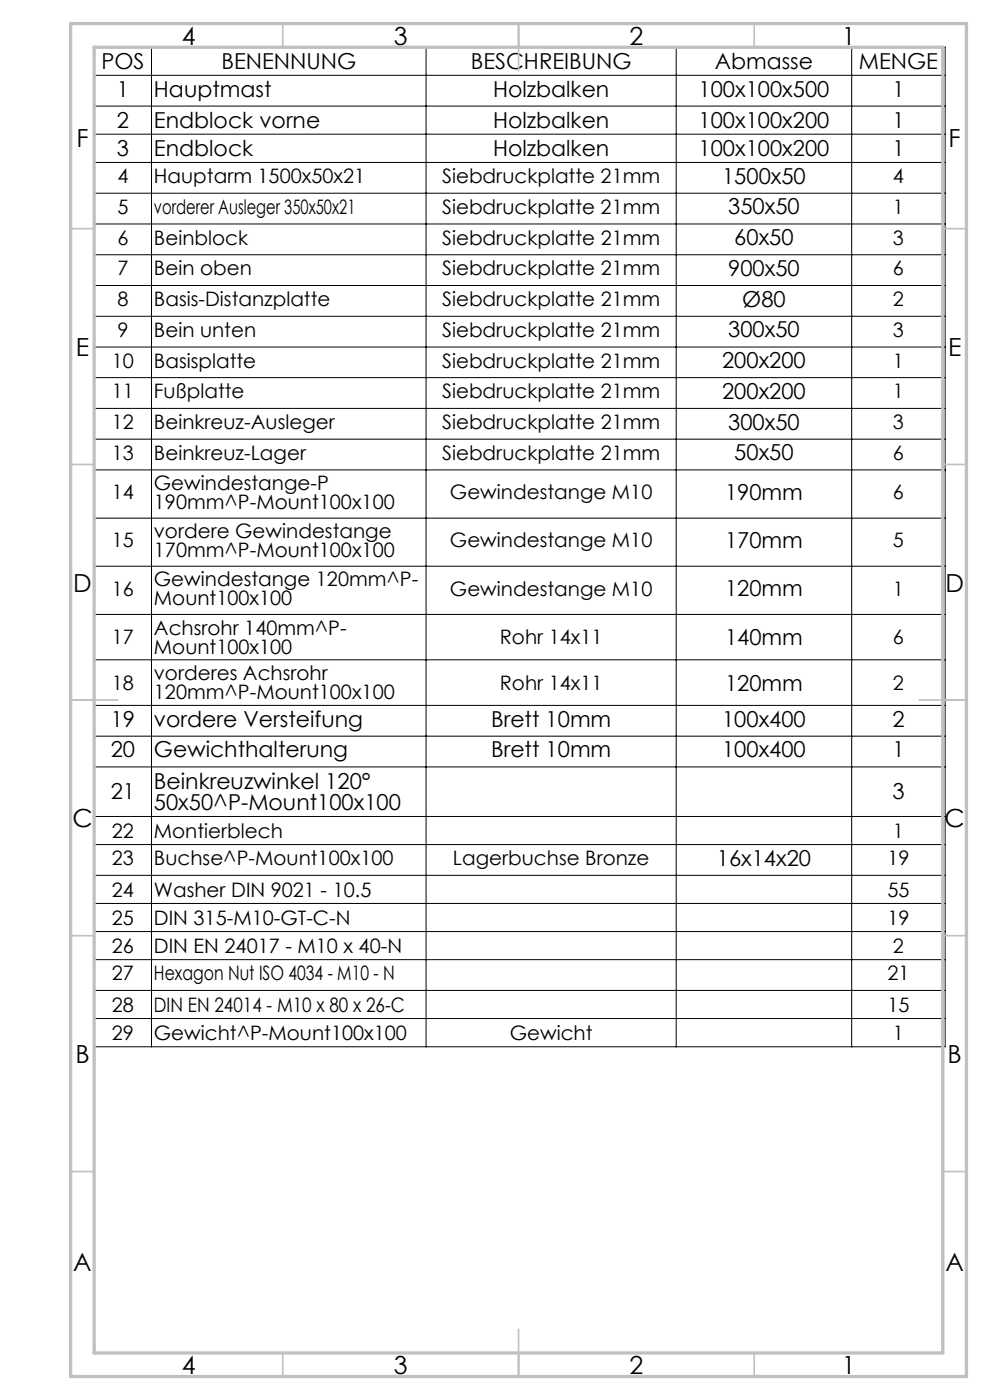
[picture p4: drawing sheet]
<svg xmlns="http://www.w3.org/2000/svg" width="210mm" height="297mm" viewBox="0 0 210 297" stroke-linecap="round" stroke-linejoin="round" font-family="sans-serif">
<defs><g id="words">
<g font-size="5.3">
<text x="38.5" y="9.5">4</text>
<text x="83.5" y="9.5">3</text>
<text x="133.6" y="9.5">2</text>
<text x="178.6" y="9.5">1</text>
<text x="16.2" y="31.2">F</text>
<text x="201.2" y="31.2">F</text>
<text x="16.1" y="75.5">E</text>
<text x="201.1" y="75.5">E</text>
<text x="15.5" y="125.5">D</text>
<text x="200.5" y="125.5">D</text>
<text x="15.4" y="175.5">C</text>
<text x="200.4" y="175.5">C</text>
<text x="16" y="225.5">B</text>
<text x="201" y="225.5">B</text>
<text x="15.5" y="269.7">A</text>
<text x="200.5" y="269.7">A</text>
<text x="38.5" y="291.5">4</text>
<text x="83.5" y="291.5">3</text>
<text x="133.6" y="291.5">2</text>
<text x="178.6" y="291.5">1</text>
</g>
<g font-size="4.7">
<text x="21.5" y="14.7">POS</text>
<text x="47" y="14.7">BENENNUNG</text>
<text x="99.9" y="14.7">BESCHREIBUNG</text>
<text x="151.6" y="14.7">Abmasse</text>
<text x="182.2" y="14.7">MENGE</text>
<text x="24.8" y="20.5">1</text>
<text x="32.7" y="20.5">Hauptmast</text>
<text x="104.6" y="20.5">Holzbalken</text>
<text x="148.2" y="20.5">100x100x500</text>
<text x="189.3" y="20.5">1</text>
<text x="24.8" y="27.2">2</text>
<text x="32.7" y="27.2">Endblock vorne</text>
<text x="104.6" y="27.2">Holzbalken</text>
<text x="148.2" y="27.2">100x100x200</text>
<text x="189.3" y="27.2">1</text>
<text x="24.8" y="33.1">3</text>
<text x="32.7" y="33.1">Endblock</text>
<text x="104.6" y="33.1">Holzbalken</text>
<text x="148.2" y="33.1">100x100x200</text>
<text x="189.3" y="33.1">1</text>
<text x="153.2" y="38.9">1500x50</text>
<text x="154.5" y="45.5">350x50</text>
<text x="155.8" y="52">60x50</text>
<text x="154.5" y="58.5">900x50</text>
<text x="157.4" y="65">Ø80</text>
<text x="154.5" y="71.6">300x50</text>
<text x="153.2" y="78.1">200x200</text>
<text x="153.2" y="84.6">200x200</text>
<text x="154.5" y="91.2">300x50</text>
<text x="155.8" y="97.7">50x50</text>
<text x="153.8" y="106">190mm</text>
<text x="153.8" y="116.3">170mm</text>
<text x="153.8" y="126.5">120mm</text>
<text x="153.8" y="136.8">140mm</text>
<text x="153.8" y="146.5">120mm</text>
<text x="23.5" y="154.1">19</text>
<text x="32.7" y="154.1">vordere Versteifung</text>
<text x="104.2" y="154.1">Brett 10mm</text>
<text x="153.2" y="154.1">100x400</text>
<text x="189.3" y="154.1">2</text>
<text x="23.5" y="160.7">20</text>
<text x="32.7" y="160.7">Gewichthalterung</text>
<text x="104.2" y="160.7">Brett 10mm</text>
<text x="153.2" y="160.7">100x400</text>
<text x="189.3" y="160.7">1</text>
<text x="32.7" y="167.3">Beinkreuzwinkel 120°</text>
<text x="23.5" y="169.6">21</text>
<text x="32.7" y="171.9">50x50^P-Mount100x100</text>
<text x="189.3" y="169.6">3</text>
<text x="152.1" y="183.7">16x14x20</text>
</g>
<g font-size="4.2">
<text x="24.9" y="38.8">4</text>
<text x="32.7" y="38.8">Hauptarm 1500x50x21</text>
<text x="93.8" y="38.8">Siebdruckplatte 21mm</text>
<text x="189.4" y="38.8">4</text>
<text x="24.9" y="45.4">5</text>
<text x="32.7" y="45.4">vorderer Ausleger 350x50x21</text>
<text x="93.8" y="45.4">Siebdruckplatte 21mm</text>
<text x="189.4" y="45.4">1</text>
<text x="24.9" y="51.9">6</text>
<text x="32.7" y="51.9">Beinblock</text>
<text x="93.8" y="51.9">Siebdruckplatte 21mm</text>
<text x="189.4" y="51.9">3</text>
<text x="24.9" y="58.4">7</text>
<text x="32.7" y="58.4">Bein oben</text>
<text x="93.8" y="58.4">Siebdruckplatte 21mm</text>
<text x="189.4" y="58.4">6</text>
<text x="24.9" y="64.9">8</text>
<text x="32.7" y="64.9">Basis-Distanzplatte</text>
<text x="93.8" y="64.9">Siebdruckplatte 21mm</text>
<text x="189.4" y="64.9">2</text>
<text x="24.9" y="71.5">9</text>
<text x="32.7" y="71.5">Bein unten</text>
<text x="93.8" y="71.5">Siebdruckplatte 21mm</text>
<text x="189.4" y="71.5">3</text>
<text x="23.7" y="78">10</text>
<text x="32.7" y="78">Basisplatte</text>
<text x="93.8" y="78">Siebdruckplatte 21mm</text>
<text x="189.4" y="78">1</text>
<text x="23.7" y="84.5">11</text>
<text x="32.7" y="84.5">Fußplatte</text>
<text x="93.8" y="84.5">Siebdruckplatte 21mm</text>
<text x="189.4" y="84.5">1</text>
<text x="23.7" y="91">12</text>
<text x="32.7" y="91">Beinkreuz-Ausleger</text>
<text x="93.8" y="91">Siebdruckplatte 21mm</text>
<text x="189.4" y="91">3</text>
<text x="23.7" y="97.6">13</text>
<text x="32.7" y="97.6">Beinkreuz-Lager</text>
<text x="93.8" y="97.6">Siebdruckplatte 21mm</text>
<text x="189.4" y="97.6">6</text>
<text x="23.7" y="105.9">14</text>
<text x="32.7" y="103.9">Gewindestange-P</text>
<text x="32.7" y="108">190mm^P-Mount100x100</text>
<text x="95.4" y="105.9">Gewindestange M10</text>
<text x="189.4" y="105.9">6</text>
<text x="23.7" y="116.1">15</text>
<text x="32.7" y="114.1">vordere Gewindestange</text>
<text x="32.7" y="118.2">170mm^P-Mount100x100</text>
<text x="95.4" y="116.1">Gewindestange M10</text>
<text x="189.4" y="116.1">5</text>
<text x="32.7" y="124.3">Gewindestange 120mm^P-</text>
<text x="23.7" y="126.3">16</text>
<text x="32.7" y="128.4">Mount100x100</text>
<text x="95.4" y="126.3">Gewindestange M10</text>
<text x="189.4" y="126.4">1</text>
<text x="23.7" y="136.7">17</text>
<text x="32.7" y="134.6">Achsrohr 140mm^P-</text>
<text x="106" y="136.7">Rohr 14x11</text>
<text x="189.4" y="136.7">6</text>
<text x="32.7" y="138.7">Mount100x100</text>
<text x="23.7" y="146.3">18</text>
<text x="32.7" y="144.3">vorderes Achsrohr</text>
<text x="32.7" y="148.4">120mm^P-Mount100x100</text>
<text x="106" y="146.3">Rohr 14x11</text>
<text x="189.4" y="146.3">2</text>
<text x="23.7" y="177.7">22</text>
<text x="32.7" y="177.7">Montierblech</text>
<text x="189.4" y="177.7">1</text>
<text x="23.7" y="183.5">23</text>
<text x="32.7" y="183.5">Buchse^P-Mount100x100</text>
<text x="96.1" y="183.5">Lagerbuchse Bronze</text>
<text x="188.2" y="183.5">19</text>
<text x="23.7" y="190.2">24</text>
<text x="32.7" y="190.2">Washer DIN 9021 - 10.5</text>
<text x="188.2" y="190.2">55</text>
<text x="23.7" y="196.2">25</text>
<text x="32.7" y="196.2">DIN 315-M10-GT-C-N</text>
<text x="188.2" y="196.2">19</text>
<text x="23.7" y="202.1">26</text>
<text x="32.7" y="202.1">DIN EN 24017 - M10 x 40-N</text>
<text x="189.4" y="202.1">2</text>
<text x="23.7" y="208">27</text>
<text x="32.7" y="208">Hexagon Nut ISO 4034 - M10 - N</text>
<text x="188.2" y="208">21</text>
<text x="23.7" y="214.6">28</text>
<text x="32.7" y="214.6">DIN EN 24014 - M10 x 80 x 26-C</text>
<text x="188.2" y="214.6">15</text>
<text x="23.7" y="220.6">29</text>
<text x="32.7" y="220.6">Gewicht^P-Mount100x100</text>
<text x="108.1" y="220.6">Gewicht</text>
<text x="189.4" y="220.6">1</text>
</g>
</g></defs>
<g fill="none" stroke="#000" stroke-width=".21">
<path d="M20 10h180.5v212.1h-180.5zM20 16h180.5M32.1 10v212.1M90.4 10v212.1M143.4 10v212.1M180.7 10v212.1M20 22.5h180.5M20 28.5h180.5M20 34.5h180.5M20 41h180.5M20 47.5h180.5M20 54h180.5"/>
<path d="M20 60.6h180.5M20 67.1h180.5M20 73.6h180.5M20 80.1h180.5M20 86.6h180.5M20 93.2h180.5M20 99.7h180.5M20 109.9h180.5M20 120.1h180.5M20 130.3h180.5M20 140h180.5M20 149.6h180.5"/>
<path d="M20 156.2h180.5M20 162.7h180.5M20 173.2h180.5M20 179.2h180.5M20 185.7h180.5M20 191.7h180.5M20 197.6h180.5M20 203.6h180.5M20 210.1h180.5M20 216.1h180.5"/>
</g>
<g fill="none" stroke="#c0c0c0" stroke-width=".35">
<path d="M60 5v5M110 5v10M160 5v5M15 48.5h5M200 48.5h5M15 98.5h5M200 98.5h5M15 148.5h10M195 148.5h10M15 198.5h5M200 198.5h5M15 248.5h5"/>
<path d="M200 248.5h5M60 287v5M110 282v10M160 287v5"/>
</g>
<path d="M15 5h190v287h-190zM20 10h180v277h-180z" fill="none" stroke="#c0c0c0" stroke-width=".7"/>
<use href="#words"/>
</svg>
